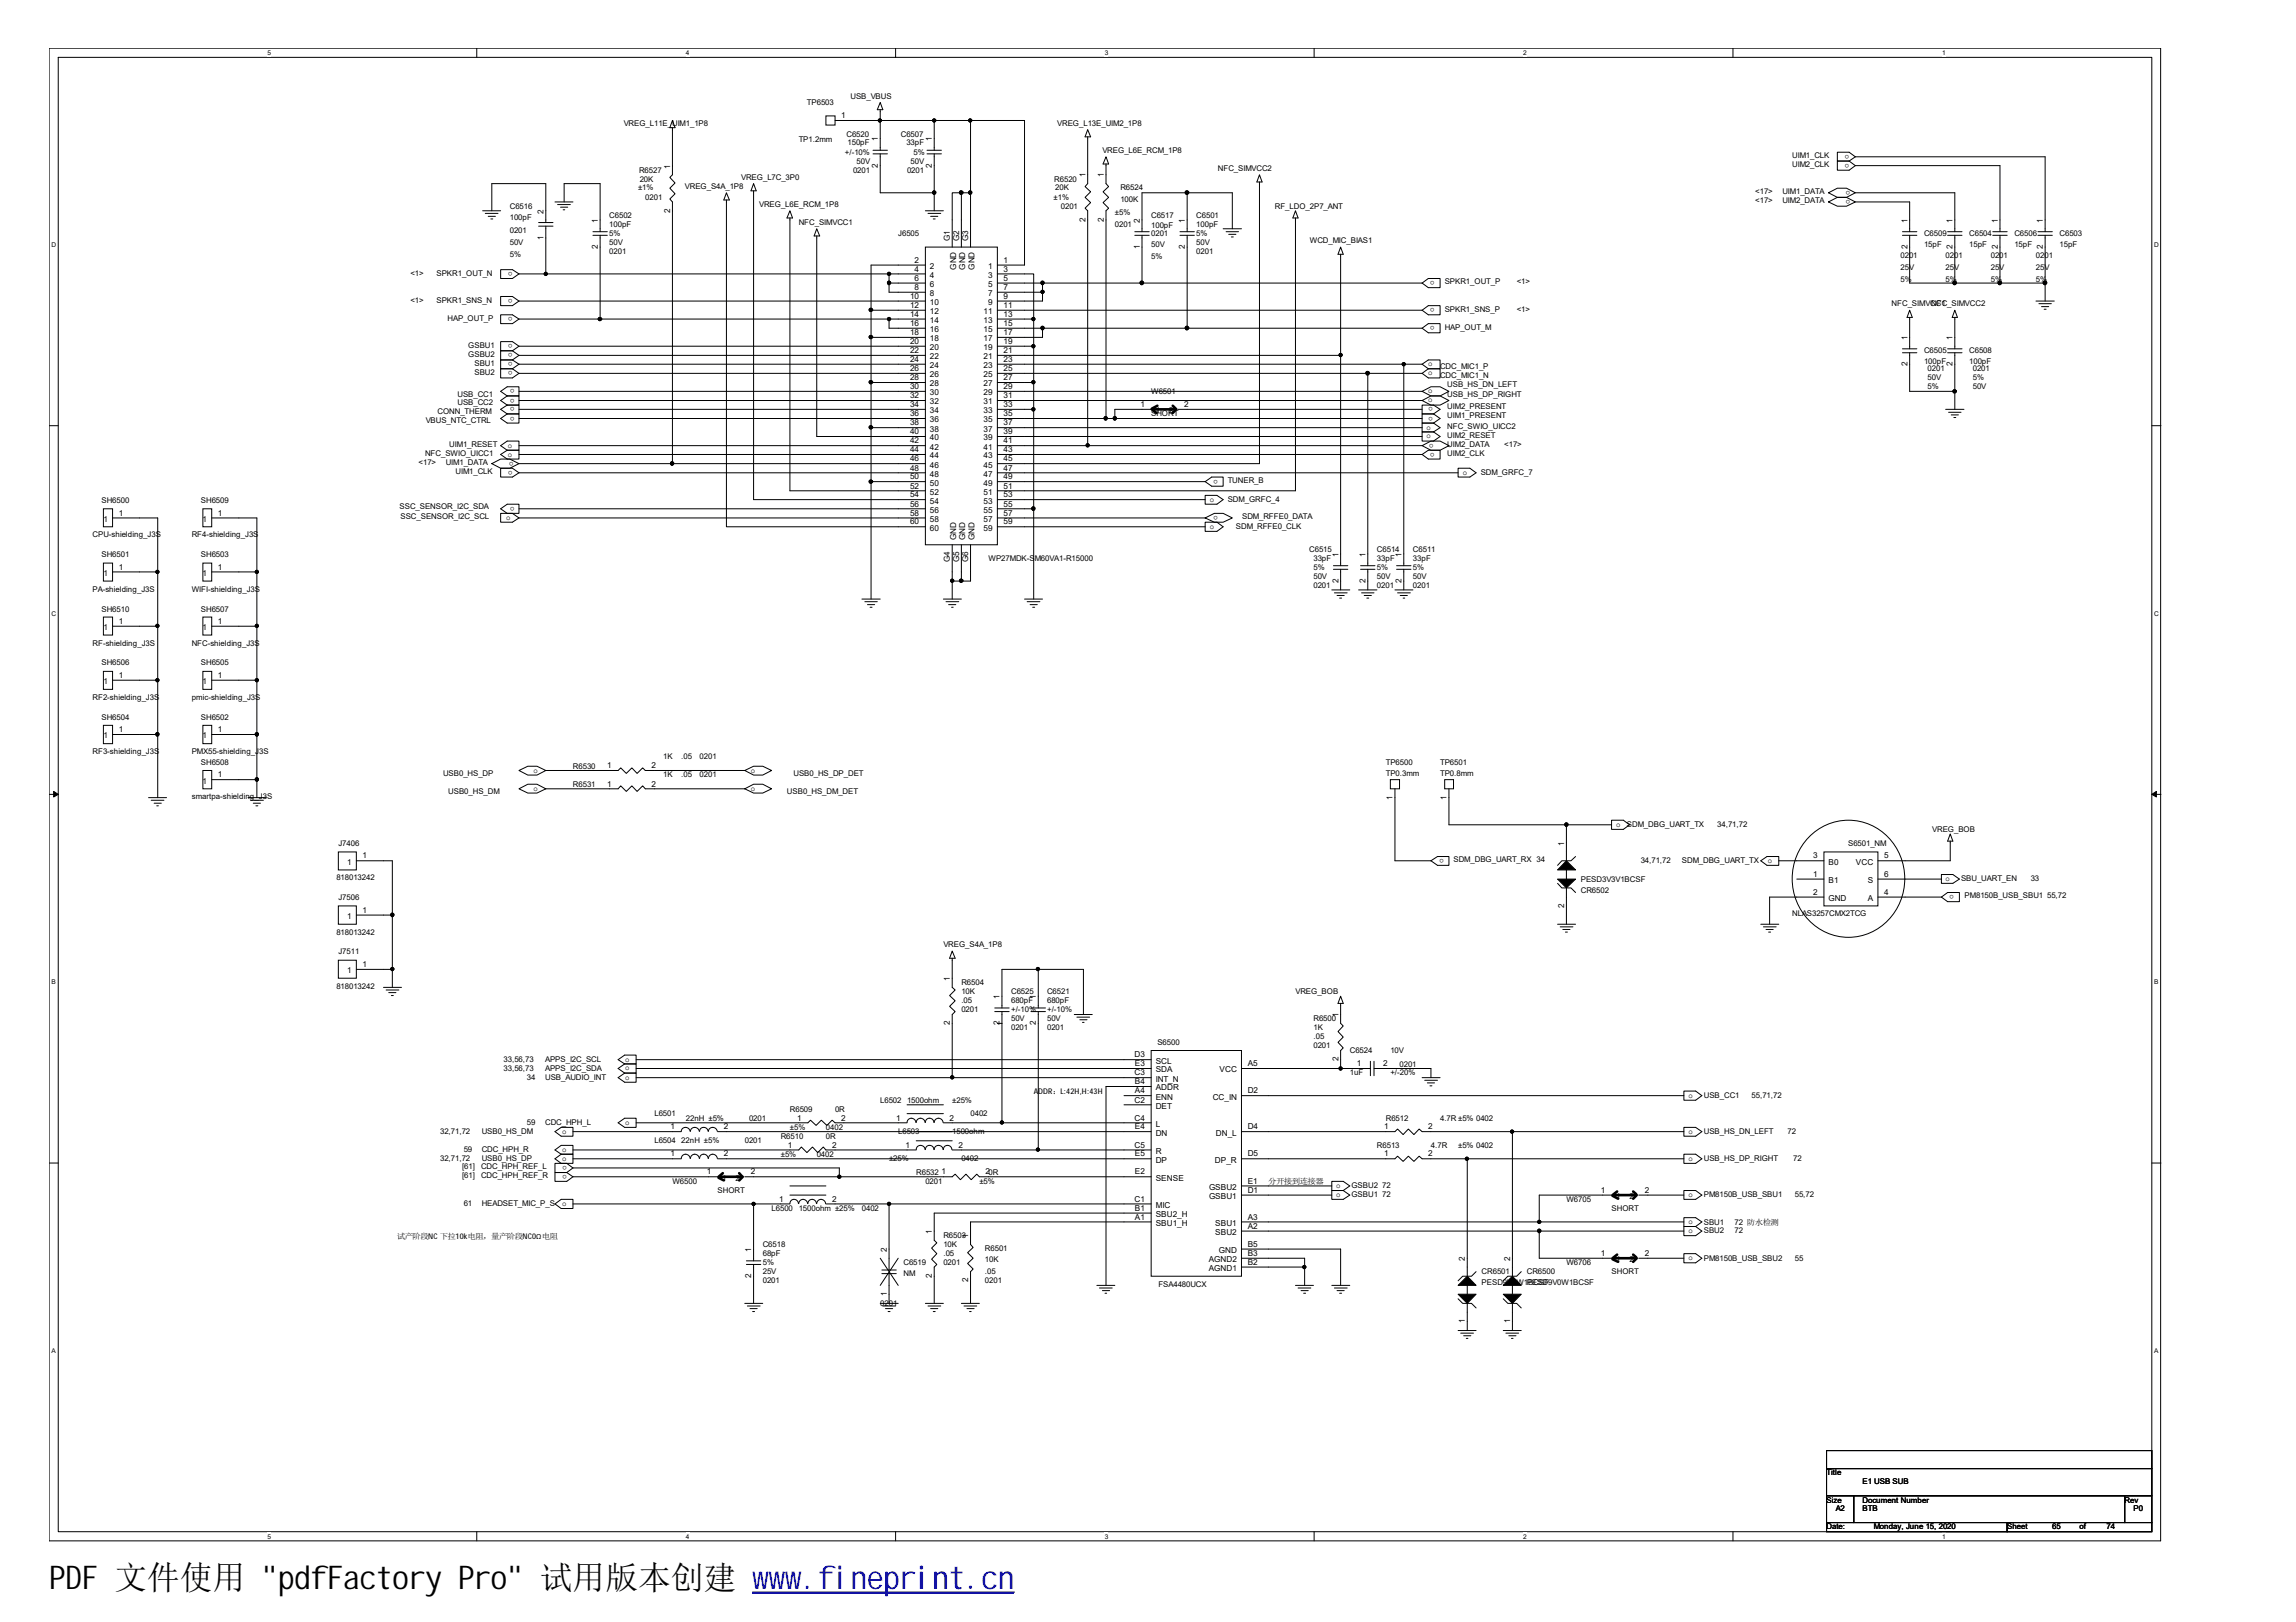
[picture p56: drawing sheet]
<svg xmlns="http://www.w3.org/2000/svg" width="297mm" height="210mm" viewBox="0 0 297 210" stroke-linecap="round" stroke-linejoin="round" font-family="sans-serif">
<defs><g id="words">
<text font-size="4.2" x="6.3" y="205.7">PDF 文件使用 &quot;pdfFactory Pro&quot; 试用版本创建 ww</text>
<text font-size="4.2" fill="#00f" x="99.5" y="205.7">w.fineprint.cn</text>
<g font-size="1.1">
<text x="108.8" y="15.3">1</text>
<text x="86.7" y="21.8" transform="rotate(-90 86.7 21.8)">1</text>
<text x="113.6" y="21.7" transform="rotate(-90 113.6 21.7)">2</text>
<text x="113.6" y="18.3" transform="rotate(-90 113.6 18.3)">1</text>
<text x="120.6" y="21.7" transform="rotate(-90 120.6 21.7)">2</text>
<text x="120.6" y="18.3" transform="rotate(-90 120.6 18.3)">1</text>
<text x="140.4" y="23" transform="rotate(-90 140.4 23)">1</text>
<text x="142.8" y="23" transform="rotate(-90 142.8 23)">1</text>
<text x="70.3" y="27.7" transform="rotate(-90 70.3 27.7)">2</text>
<text x="77.3" y="28.8" transform="rotate(-90 77.3 28.8)">1</text>
<text x="86.7" y="27.5" transform="rotate(-90 86.7 27.5)">2</text>
<text x="140.4" y="28.7" transform="rotate(-90 140.4 28.7)">2</text>
<text x="142.8" y="28.7" transform="rotate(-90 142.8 28.7)">2</text>
<text x="147.4" y="28.8" transform="rotate(-90 147.4 28.8)">2</text>
<text x="153.3" y="28.8" transform="rotate(-90 153.3 28.8)">1</text>
<text x="246.8" y="28.8" transform="rotate(-90 246.8 28.8)">1</text>
<text x="252.6" y="28.8" transform="rotate(-90 252.6 28.8)">1</text>
<text x="258.4" y="28.8" transform="rotate(-90 258.4 28.8)">1</text>
<text x="264.3" y="28.8" transform="rotate(-90 264.3 28.8)">1</text>
<text x="70.3" y="31" transform="rotate(-90 70.3 31)">1</text>
<text x="77.3" y="32.2" transform="rotate(-90 77.3 32.2)">2</text>
<text x="118.3" y="34">2</text>
<text x="118.3" y="35.2">4</text>
<text x="120.3" y="34.8">2</text>
<text x="120.3" y="36">4</text>
<text x="122.9" y="31.2" transform="rotate(-90 122.9 31.2)">G1</text>
<text x="123.7" y="34.9" transform="rotate(-90 123.7 34.9)">GND</text>
<text x="124.1" y="31.2" transform="rotate(-90 124.1 31.2)">G2</text>
<text x="124.9" y="34.9" transform="rotate(-90 124.9 34.9)">GND</text>
<text x="125.3" y="31.2" transform="rotate(-90 125.3 31.2)">G3</text>
<text x="126.1" y="34.9" transform="rotate(-90 126.1 34.9)">GND</text>
<text x="127.8" y="34.8">1</text>
<text x="127.8" y="36">3</text>
<text x="129.8" y="34">1</text>
<text x="129.8" y="35.2">3</text>
<text x="147.4" y="32.2" transform="rotate(-90 147.4 32.2)">1</text>
<text x="153.3" y="32.2" transform="rotate(-90 153.3 32.2)">2</text>
<text x="246.8" y="32.2" transform="rotate(-90 246.8 32.2)">2</text>
<text x="252.6" y="32.2" transform="rotate(-90 252.6 32.2)">2</text>
<text x="258.4" y="32.2" transform="rotate(-90 258.4 32.2)">2</text>
<text x="264.3" y="32.2" transform="rotate(-90 264.3 32.2)">2</text>
<text x="117.7" y="38.7">10</text>
<text x="117.7" y="39.8">12</text>
<text x="117.7" y="41">14</text>
<text x="118.3" y="36.3">6</text>
<text x="118.3" y="37.5">8</text>
<text x="120.3" y="37.1">6</text>
<text x="120.3" y="38.3">8</text>
<text x="120.3" y="39.5">10</text>
<text x="120.3" y="40.7">12</text>
<text x="120.3" y="41.8">14</text>
<text x="127.3" y="40.7">11</text>
<text x="127.3" y="41.8">13</text>
<text x="127.8" y="37.1">5</text>
<text x="127.8" y="38.3">7</text>
<text x="127.8" y="39.5">9</text>
<text x="129.8" y="36.3">5</text>
<text x="129.8" y="37.5">7</text>
<text x="129.8" y="38.7">9</text>
<text x="129.8" y="39.8">11</text>
<text x="129.8" y="41">13</text>
<text x="117.7" y="42.2">16</text>
<text x="117.7" y="43.4">18</text>
<text x="117.7" y="44.5">20</text>
<text x="117.7" y="45.7">22</text>
<text x="117.7" y="46.8">24</text>
<text x="120.3" y="43">16</text>
<text x="120.3" y="44.2">18</text>
<text x="120.3" y="45.3">20</text>
<text x="120.3" y="46.5">22</text>
<text x="120.3" y="47.6">24</text>
<text x="127.3" y="43">15</text>
<text x="127.3" y="44.2">17</text>
<text x="127.3" y="45.3">19</text>
<text x="127.3" y="46.5">21</text>
<text x="127.3" y="47.6">23</text>
<text x="129.8" y="42.2">15</text>
<text x="129.8" y="43.4">17</text>
<text x="129.8" y="44.5">19</text>
<text x="129.8" y="45.7">21</text>
<text x="129.8" y="46.8">23</text>
<text x="246.8" y="47.4" transform="rotate(-90 246.8 47.4)">2</text>
<text x="246.8" y="44" transform="rotate(-90 246.8 44)">1</text>
<text x="252.6" y="47.4" transform="rotate(-90 252.6 47.4)">2</text>
<text x="252.6" y="44" transform="rotate(-90 252.6 44)">1</text>
<text x="117.7" y="48">26</text>
<text x="117.7" y="49.2">28</text>
<text x="117.7" y="50.3">30</text>
<text x="117.7" y="51.5">32</text>
<text x="117.7" y="52.7">34</text>
<text x="117.7" y="53.9">36</text>
<text x="120.3" y="48.8">26</text>
<text x="120.3" y="50">28</text>
<text x="120.3" y="51.2">30</text>
<text x="120.3" y="52.3">32</text>
<text x="120.3" y="53.5">34</text>
<text x="127.3" y="48.8">25</text>
<text x="127.3" y="50">27</text>
<text x="127.3" y="51.2">29</text>
<text x="127.3" y="52.3">31</text>
<text x="127.3" y="53.5">33</text>
<text x="129.8" y="48">25</text>
<text x="129.8" y="49.2">27</text>
<text x="129.8" y="50.3">29</text>
<text x="129.8" y="51.5">31</text>
<text x="129.8" y="52.7">33</text>
<text x="129.8" y="53.9">35</text>
<text x="147.5" y="52.7">1</text>
<text x="149.5" y="53.5">1</text>
<text x="151.2" y="53.5">2</text>
<text x="153.2" y="52.7">2</text>
<text x="117.7" y="55">38</text>
<text x="117.7" y="56.2">40</text>
<text x="117.7" y="57.4">42</text>
<text x="117.7" y="58.5">44</text>
<text x="117.7" y="59.7">46</text>
<text x="120.3" y="54.7">36</text>
<text x="120.3" y="55.9">38</text>
<text x="120.3" y="57">40</text>
<text x="120.3" y="58.2">42</text>
<text x="120.3" y="59.3">44</text>
<text x="127.3" y="54.7">35</text>
<text x="127.3" y="55.9">37</text>
<text x="127.3" y="57">39</text>
<text x="127.3" y="58.2">41</text>
<text x="127.3" y="59.3">43</text>
<text x="129.8" y="55">37</text>
<text x="129.8" y="56.2">39</text>
<text x="129.8" y="57.4">41</text>
<text x="129.8" y="58.5">43</text>
<text x="129.8" y="59.7">45</text>
<text x="117.7" y="60.9">48</text>
<text x="117.7" y="62">50</text>
<text x="117.7" y="63.2">52</text>
<text x="117.7" y="64.4">54</text>
<text x="117.7" y="65.5">56</text>
<text x="120.3" y="60.5">46</text>
<text x="120.3" y="61.7">48</text>
<text x="120.3" y="62.8">50</text>
<text x="120.3" y="64">52</text>
<text x="120.3" y="65.2">54</text>
<text x="127.3" y="60.5">45</text>
<text x="127.3" y="61.7">47</text>
<text x="127.3" y="62.8">49</text>
<text x="127.3" y="64">51</text>
<text x="127.3" y="65.2">53</text>
<text x="129.8" y="60.9">47</text>
<text x="129.8" y="62">49</text>
<text x="129.8" y="63.2">51</text>
<text x="129.8" y="64.4">53</text>
<text x="129.8" y="65.5">55</text>
<text x="13.4" y="67.5">1</text>
<text x="15.4" y="66.7">1</text>
<text x="26.2" y="67.5">1</text>
<text x="28.2" y="66.7">1</text>
<text x="117.7" y="66.7">58</text>
<text x="117.7" y="67.9">60</text>
<text x="120.3" y="66.4">56</text>
<text x="120.3" y="67.5">58</text>
<text x="120.3" y="68.7">60</text>
<text x="123.7" y="69.9" transform="rotate(-90 123.7 69.9)">GND</text>
<text x="124.9" y="69.9" transform="rotate(-90 124.9 69.9)">GND</text>
<text x="126.1" y="69.9" transform="rotate(-90 126.1 69.9)">GND</text>
<text x="127.3" y="66.4">55</text>
<text x="127.3" y="67.5">57</text>
<text x="127.3" y="68.7">59</text>
<text x="129.8" y="66.7">57</text>
<text x="129.8" y="67.9">59</text>
<text x="13.4" y="74.5">1</text>
<text x="15.4" y="73.7">1</text>
<text x="26.2" y="74.5">1</text>
<text x="28.2" y="73.7">1</text>
<text x="122.9" y="72.7" transform="rotate(-90 122.9 72.7)">G4</text>
<text x="124.1" y="72.7" transform="rotate(-90 124.1 72.7)">G5</text>
<text x="125.3" y="72.7" transform="rotate(-90 125.3 72.7)">G6</text>
<text x="173.1" y="75.4" transform="rotate(-90 173.1 75.4)">2</text>
<text x="173.1" y="72.1" transform="rotate(-90 173.1 72.1)">1</text>
<text x="176.7" y="75.4" transform="rotate(-90 176.7 75.4)">2</text>
<text x="176.7" y="72.1" transform="rotate(-90 176.7 72.1)">1</text>
<text x="181.3" y="75.4" transform="rotate(-90 181.3 75.4)">2</text>
<text x="181.3" y="72.1" transform="rotate(-90 181.3 72.1)">1</text>
<text x="13.4" y="81.5">1</text>
<text x="15.4" y="80.7">1</text>
<text x="26.2" y="81.5">1</text>
<text x="28.2" y="80.7">1</text>
<text x="13.4" y="88.5">1</text>
<text x="15.4" y="87.7">1</text>
<text x="26.2" y="88.5">1</text>
<text x="28.2" y="87.7">1</text>
<text x="13.4" y="95.6">1</text>
<text x="15.4" y="94.8">1</text>
<text x="26.2" y="95.6">1</text>
<text x="28.2" y="94.8">1</text>
<text x="26.2" y="101.4">1</text>
<text x="28.2" y="100.6">1</text>
<text x="78.6" y="99.4">1</text>
<text x="78.6" y="101.8">1</text>
<text x="84.3" y="99.4">2</text>
<text x="84.3" y="101.8">2</text>
<text x="180.2" y="103.5" transform="rotate(-90 180.2 103.5)">1</text>
<text x="187.2" y="103.5" transform="rotate(-90 187.2 103.5)">1</text>
<text x="44.9" y="111.9">1</text>
<text x="46.9" y="111.1">1</text>
<text x="202.4" y="109.4" transform="rotate(-90 202.4 109.4)">1</text>
<text x="234.6" y="113.5">1</text>
<text x="234.6" y="111.1">3</text>
<text x="236.6" y="111.9">B0</text>
<text x="240.1" y="111.9">VCC</text>
<text x="243.8" y="111.1">5</text>
<text x="243.8" y="113.5">6</text>
<text x="44.9" y="118.9">1</text>
<text x="46.9" y="118.1">1</text>
<text x="202.4" y="117.5" transform="rotate(-90 202.4 117.5)">2</text>
<text x="234.6" y="115.8">2</text>
<text x="236.6" y="114.3">B1</text>
<text x="236.6" y="116.6">GND</text>
<text x="241.6" y="116.6">A</text>
<text x="241.6" y="114.3">S</text>
<text x="243.8" y="115.8">4</text>
<text x="44.9" y="126">1</text>
<text x="46.9" y="125.2">1</text>
<text x="122.9" y="127" transform="rotate(-90 122.9 127)">1</text>
<text x="129.3" y="129.3" transform="rotate(-90 129.3 129.3)">1</text>
<text x="134" y="129.3" transform="rotate(-90 134 129.3)">1</text>
<text x="173.1" y="131.6" transform="rotate(-90 173.1 131.6)">1</text>
<text x="122.9" y="132.7" transform="rotate(-90 122.9 132.7)">2</text>
<text x="129.3" y="132.7" transform="rotate(-90 129.3 132.7)">2</text>
<text x="134" y="132.7" transform="rotate(-90 134 132.7)">2</text>
<text x="146.8" y="136.8">D3</text>
<text x="146.8" y="138">E3</text>
<text x="149.5" y="137.6">SCL</text>
<text x="161.4" y="138">A5</text>
<text x="173.1" y="137.3" transform="rotate(-90 173.1 137.3)">2</text>
<text x="175.6" y="138">1</text>
<text x="178.9" y="138">2</text>
<text x="146.8" y="142.7">C2</text>
<text x="146.8" y="139.2">C3</text>
<text x="146.8" y="141.5">A4</text>
<text x="146.8" y="140.3">B4</text>
<text x="149.5" y="142.3">ENN</text>
<text x="149.5" y="141.1">ADDR</text>
<text x="149.5" y="143.5">DET</text>
<text x="149.5" y="140">INT_N</text>
<text x="149.5" y="138.8">SDA</text>
<text x="156.9" y="142.3">CC_IN</text>
<text x="157.8" y="138.8">VCC</text>
<text x="161.4" y="141.5">D2</text>
<text x="86.7" y="149.7">1</text>
<text x="86.7" y="146.1">1</text>
<text x="93.6" y="149.7">2</text>
<text x="93.6" y="146.1">2</text>
<text x="101.9" y="148.5">1</text>
<text x="103.1" y="145">1</text>
<text x="107.7" y="148.5">2</text>
<text x="108.8" y="145">2</text>
<text x="116" y="145">1</text>
<text x="117.1" y="148.5">1</text>
<text x="122.9" y="145">2</text>
<text x="124" y="148.5">2</text>
<text x="146.8" y="145">C4</text>
<text x="146.8" y="148.5">C5</text>
<text x="146.8" y="146.1">E4</text>
<text x="146.8" y="149.7">E5</text>
<text x="149.5" y="145.8">L</text>
<text x="149.5" y="149.3">R</text>
<text x="149.5" y="147">DN</text>
<text x="157.3" y="147">DN_L</text>
<text x="161.4" y="149.7">D5</text>
<text x="161.4" y="146.1">D4</text>
<text x="179.1" y="149.7">1</text>
<text x="179.1" y="146.1">1</text>
<text x="184.8" y="149.7">2</text>
<text x="184.8" y="146.1">2</text>
<text x="91.4" y="152">1</text>
<text x="93.4" y="152.8">1</text>
<text x="95.2" y="152.8">2</text>
<text x="97.2" y="152">2</text>
<text x="100.8" y="155.5">1</text>
<text x="107.7" y="155.5">2</text>
<text x="121.8" y="152">1</text>
<text x="127.5" y="152">20R</text>
<text x="146.8" y="155.5">C1</text>
<text x="146.8" y="152">E2</text>
<text x="149.5" y="152.8">SENSE</text>
<text x="149.5" y="150.5">DP</text>
<text x="156.4" y="155.2">GSBU1</text>
<text x="156.4" y="154">GSBU2</text>
<text x="157.2" y="150.5">DP_R</text>
<text x="161.4" y="154.4">D1</text>
<text x="161.4" y="153.2">E1</text>
<text x="207.1" y="154.4">1</text>
<text x="209.1" y="155.2">1</text>
<text x="210.8" y="155.2">2</text>
<text x="212.8" y="154.4">2</text>
<text x="120.6" y="159.7" transform="rotate(-90 120.6 159.7)">1</text>
<text x="125.3" y="160.2" transform="rotate(-90 125.3 160.2)">1</text>
<text x="146.8" y="157.8">A1</text>
<text x="146.8" y="156.7">B1</text>
<text x="149.5" y="158.6">SBU1_H</text>
<text x="149.5" y="157.5">SBU2_H</text>
<text x="149.5" y="156.3">MIC</text>
<text x="157.2" y="159.8">SBU2</text>
<text x="157.2" y="158.6">SBU1</text>
<text x="161.4" y="159">A2</text>
<text x="161.4" y="157.8">A3</text>
<text x="161.4" y="161.3">B5</text>
<text x="97.2" y="165.4" transform="rotate(-90 97.2 165.4)">2</text>
<text x="97.2" y="162" transform="rotate(-90 97.2 162)">1</text>
<text x="114.7" y="167.7" transform="rotate(-90 114.7 167.7)">1</text>
<text x="114.7" y="162" transform="rotate(-90 114.7 162)">2</text>
<text x="120.6" y="165.4" transform="rotate(-90 120.6 165.4)">2</text>
<text x="125.3" y="166" transform="rotate(-90 125.3 166)">2</text>
<text x="156.4" y="164.5">AGND1</text>
<text x="156.4" y="163.3">AGND2</text>
<text x="157.7" y="162.2">GND</text>
<text x="161.4" y="163.7">B2</text>
<text x="161.4" y="162.5">B3</text>
<text x="189.5" y="163.2" transform="rotate(-90 189.5 163.2)">2</text>
<text x="195.4" y="163.2" transform="rotate(-90 195.4 163.2)">2</text>
<text x="207.1" y="162.5">1</text>
<text x="209.1" y="163.3">1</text>
<text x="210.8" y="163.3">2</text>
<text x="212.8" y="162.5">2</text>
<text x="189.5" y="171.2" transform="rotate(-90 189.5 171.2)">1</text>
<text x="195.4" y="171.2" transform="rotate(-90 195.4 171.2)">1</text>
</g>
<g font-size="1">
<text x="80.7" y="16.3">VREG_L11E_UIM1_1P8</text>
<text x="104.4" y="13.6">TP6503</text>
<text x="109.5" y="17.7">C6520</text>
<text x="110" y="12.8">USB_VBUS</text>
<text x="116.5" y="17.7">C6507</text>
<text x="136.8" y="16.3">VREG_L13E_UIM2_1P8</text>
<text x="82.7" y="22.3">R6527</text>
<text x="82.8" y="23.5">20K</text>
<text x="95.9" y="23.3">VREG_L7C_3P0</text>
<text x="103.3" y="18.3">TP1.2mm</text>
<text x="109.3" y="20">+/-10%</text>
<text x="109.6" y="18.8">150pF</text>
<text x="110.4" y="22.3">0201</text>
<text x="110.8" y="21.2">50V</text>
<text x="117.3" y="18.8">33pF</text>
<text x="117.3" y="22.3">0201</text>
<text x="117.8" y="21.2">50V</text>
<text x="118.2" y="20">5%</text>
<text x="136.4" y="23.5">R6520</text>
<text x="142.6" y="19.7">VREG_L6E_RCM_1P8</text>
<text x="157.6" y="22.1">NFC_SIMVCC2</text>
<text x="231.9" y="20.5">UIM1_CLK</text>
<text x="231.9" y="21.6">UIM2_CLK</text>
<text x="239.2" y="20" transform="rotate(-180 239.2 20)">o</text>
<text x="239.2" y="21.2" transform="rotate(-180 239.2 21.2)">o</text>
<text x="66" y="27">C6516</text>
<text x="66" y="28.4">100pF</text>
<text x="78.8" y="28.2">C6502</text>
<text x="78.8" y="29.4">100pF</text>
<text x="82.5" y="24.7">±1%</text>
<text x="83.5" y="25.8">0201</text>
<text x="88.6" y="24.4">VREG_S4A_1P8</text>
<text x="98.2" y="26.8">VREG_L6E_RCM_1P8</text>
<text x="103.3" y="29.1">NFC_SIMVCC1</text>
<text x="136.3" y="25.8">±1%</text>
<text x="136.5" y="24.7">20K</text>
<text x="137.2" y="27">0201</text>
<text x="144.2" y="27.8">±5%</text>
<text x="144.2" y="29.4">0201</text>
<text x="144.9" y="24.7">R6524</text>
<text x="144.9" y="26.1">100K</text>
<text x="148.9" y="28.2">C6517</text>
<text x="148.9" y="29.6">100pF</text>
<text x="154.8" y="28.2">C6501</text>
<text x="154.8" y="29.4">100pF</text>
<text x="164.9" y="27">RF_LDO_2P7_ANT</text>
<text x="227.1" y="25.1">&lt;17&gt;</text>
<text x="227.1" y="26.3">&lt;17&gt;</text>
<text x="230.6" y="25.1">UIM1_DATA</text>
<text x="230.6" y="26.3">UIM2_DATA</text>
<text x="239.4" y="24.7" transform="rotate(-180 239.4 24.7)">o</text>
<text x="239.4" y="25.8" transform="rotate(-180 239.4 25.8)">o</text>
<text x="53.1" y="35.7">&lt;1&gt;</text>
<text x="56.5" y="35.7">SPKR1_OUT_N</text>
<text x="66" y="30.2">0201</text>
<text x="66" y="31.7">50V</text>
<text x="66" y="33.2">5%</text>
<text x="66.3" y="35.2" transform="rotate(-180 66.3 35.2)">o</text>
<text x="78.8" y="32.9">0201</text>
<text x="78.8" y="31.7">50V</text>
<text x="78.8" y="30.5">5%</text>
<text x="116.2" y="30.5">J6505</text>
<text x="148.9" y="30.5">0201</text>
<text x="148.9" y="32">50V</text>
<text x="148.9" y="33.5">5%</text>
<text x="154.8" y="32.9">0201</text>
<text x="154.8" y="31.7">50V</text>
<text x="154.8" y="30.5">5%</text>
<text x="169.5" y="31.4">WCD_MIC_BIAS1</text>
<text x="245.9" y="33.4">0201</text>
<text x="245.9" y="34.9">25V</text>
<text x="248.9" y="30.5">C6509</text>
<text x="248.9" y="31.9">15pF</text>
<text x="251.7" y="33.4">0201</text>
<text x="251.7" y="34.9">25V</text>
<text x="254.8" y="30.5">C6504</text>
<text x="254.8" y="31.9">15pF</text>
<text x="257.6" y="33.4">0201</text>
<text x="257.6" y="34.9">25V</text>
<text x="260.6" y="30.5">C6506</text>
<text x="260.6" y="31.9">15pF</text>
<text x="263.4" y="33.4">0201</text>
<text x="263.4" y="34.9">25V</text>
<text x="266.4" y="30.5">C6503</text>
<text x="266.4" y="31.9">15pF</text>
<text x="53.1" y="39.2">&lt;1&gt;</text>
<text x="56.5" y="39.2">SPKR1_SNS_N</text>
<text x="57.9" y="41.5">HAP_OUT_P</text>
<text x="66.3" y="38.7" transform="rotate(-180 66.3 38.7)">o</text>
<text x="66.3" y="41" transform="rotate(-180 66.3 41)">o</text>
<text x="185.6" y="36.4" transform="rotate(-180 185.6 36.4)">o</text>
<text x="185.6" y="39.9" transform="rotate(-180 185.6 39.9)">o</text>
<text x="186.9" y="36.8">SPKR1_OUT_P</text>
<text x="186.9" y="40.3">SPKR1_SNS_P</text>
<text x="196.2" y="36.8">&lt;1&gt;</text>
<text x="196.2" y="40.3">&lt;1&gt;</text>
<text x="244.7" y="39.6">NFC_SIMVCC1</text>
<text x="245.9" y="36.5">5%</text>
<text x="249.9" y="39.6">NFC_SIMVCC2</text>
<text x="251.7" y="36.5">5%</text>
<text x="257.6" y="36.5">5%</text>
<text x="263.4" y="36.5">5%</text>
<text x="60.6" y="45">GSBU1</text>
<text x="60.6" y="46.2">GSBU2</text>
<text x="61.4" y="47.3">SBU1</text>
<text x="66.3" y="44.5" transform="rotate(-180 66.3 44.5)">o</text>
<text x="66.3" y="45.7" transform="rotate(-180 66.3 45.7)">o</text>
<text x="66.3" y="46.9" transform="rotate(-180 66.3 46.9)">o</text>
<text x="184.8" y="47.4">o</text>
<text x="185.6" y="42.2" transform="rotate(-180 185.6 42.2)">o</text>
<text x="186.3" y="47.8">CDC_MIC1_P</text>
<text x="186.9" y="42.6">HAP_OUT_M</text>
<text x="248.9" y="45.7">C6505</text>
<text x="248.9" y="47.1">100pF</text>
<text x="254.8" y="45.7">C6508</text>
<text x="254.8" y="47.1">100pF</text>
<text x="56.6" y="53.5">CONN_THERM</text>
<text x="59.2" y="51.3">USB_CC1</text>
<text x="59.2" y="52.5">USB_CC2</text>
<text x="61.4" y="48.5">SBU2</text>
<text x="66.3" y="48.1" transform="rotate(-180 66.3 48.1)">o</text>
<text x="66.5" y="50.4" transform="rotate(-180 66.5 50.4)">o</text>
<text x="66.5" y="51.6" transform="rotate(-180 66.5 51.6)">o</text>
<text x="66.5" y="52.7" transform="rotate(-180 66.5 52.7)">o</text>
<text x="66.5" y="53.9" transform="rotate(-180 66.5 53.9)">o</text>
<text x="148.9" y="50.9">W6501</text>
<text x="148.9" y="53.9">SHORT</text>
<text x="184.8" y="48.6">o</text>
<text x="184.8" y="50.9">o</text>
<text x="184.8" y="52.1">o</text>
<text x="185.4" y="53.9" transform="rotate(-180 185.4 53.9)">o</text>
<text x="185.4" y="52.7" transform="rotate(-180 185.4 52.7)">o</text>
<text x="186.3" y="49">CDC_MIC1_N</text>
<text x="187.2" y="50.1">USB_HS_DN_LEFT</text>
<text x="187.2" y="51.3">USB_HS_DP_RIGHT</text>
<text x="187.2" y="52.9">UIM2_PRESENT</text>
<text x="249.4" y="48">0201</text>
<text x="249.4" y="49.2">50V</text>
<text x="249.4" y="50.4">5%</text>
<text x="255.2" y="48">0201</text>
<text x="255.2" y="50.4">50V</text>
<text x="255.2" y="49.2">5%</text>
<text x="55" y="59">NFC_SWIO_UICC1</text>
<text x="55.1" y="54.7">VBUS_NTC_CTRL</text>
<text x="58.1" y="57.8">UIM1_RESET</text>
<text x="65.7" y="57.9">o</text>
<text x="65.7" y="59.1">o</text>
<text x="66.4" y="59.7" transform="rotate(-180 66.4 59.7)">o</text>
<text x="184.5" y="55.6">o</text>
<text x="184.5" y="56.7">o</text>
<text x="185.5" y="57.4" transform="rotate(-180 185.5 57.4)">o</text>
<text x="185.6" y="58.6" transform="rotate(-180 185.6 58.6)">o</text>
<text x="187.2" y="54.1">UIM1_PRESENT</text>
<text x="187.2" y="55.5">NFC_SWIO_UICC2</text>
<text x="187.2" y="56.7">UIM2_RESET</text>
<text x="187.2" y="57.8">UIM2_DATA</text>
<text x="187.2" y="59">UIM2_CLK</text>
<text x="194.6" y="57.8">&lt;17&gt;</text>
<text x="13.1" y="65.1">SH6500</text>
<text x="26" y="65.1">SH6509</text>
<text x="51.7" y="65.9">SSC_SENSOR_I2C_SDA</text>
<text x="54.1" y="60.2">&lt;17&gt;</text>
<text x="57.7" y="60.2">UIM1_DATA</text>
<text x="58.9" y="61.4">UIM1_CLK</text>
<text x="66.3" y="60.9" transform="rotate(-180 66.3 60.9)">o</text>
<text x="66.5" y="65.6" transform="rotate(-180 66.5 65.6)">o</text>
<text x="156.5" y="65">o</text>
<text x="157.6" y="62.1" transform="rotate(-180 157.6 62.1)">o</text>
<text x="158.8" y="62.5">TUNER_B</text>
<text x="158.8" y="65">SDM_GRFC_4</text>
<text x="189.2" y="61.4">o</text>
<text x="191.6" y="61.5">SDM_GRFC_7</text>
<text x="12" y="69.5">CPU-shielding_J3S</text>
<text x="24.8" y="69.5">RF4-shielding_J3S</text>
<text x="51.8" y="67.2">SSC_SENSOR_I2C_SCL</text>
<text x="65.5" y="67.3">o</text>
<text x="156.5" y="68.4">o</text>
<text x="157.6" y="66.7" transform="rotate(-180 157.6 66.7)">o</text>
<text x="159.9" y="68.5">SDM_RFFE0_CLK</text>
<text x="160.7" y="67.2">SDM_RFFE0_DATA</text>
<text x="169.4" y="71.4">C6515</text>
<text x="178.1" y="71.4">C6514</text>
<text x="182.8" y="71.4">C6511</text>
<text x="12" y="76.6">PA-shielding_J3S</text>
<text x="13.1" y="72.1">SH6501</text>
<text x="24.8" y="76.6">WIFI-shielding_J3S</text>
<text x="26" y="72.1">SH6503</text>
<text x="127.9" y="72.6">WP27MDK-S</text>
<text x="133.9" y="72.6">M60VA1-R15000</text>
<text x="169.9" y="72.6">33pF</text>
<text x="169.9" y="76.1">0201</text>
<text x="169.9" y="74.9">50V</text>
<text x="169.9" y="73.8">5%</text>
<text x="178.1" y="72.6">33pF</text>
<text x="178.1" y="76.1">0201</text>
<text x="178.1" y="74.9">50V</text>
<text x="178.1" y="73.8">5%</text>
<text x="182.8" y="72.6">33pF</text>
<text x="182.8" y="76.1">0201</text>
<text x="182.8" y="74.9">50V</text>
<text x="182.8" y="73.8">5%</text>
<text x="12" y="83.5">RF-shielding_J3S</text>
<text x="13.1" y="79.1">SH6510</text>
<text x="24.8" y="83.5">NFC-shielding_J3S</text>
<text x="26" y="79.1">SH6507</text>
<text x="13.1" y="86.1">SH6506</text>
<text x="26" y="86.1">SH6505</text>
<text x="12" y="90.6">RF2-shielding_J3S</text>
<text x="13.1" y="93.1">SH6504</text>
<text x="24.8" y="90.6">pmic-shielding_J3S</text>
<text x="26" y="93.1">SH6502</text>
<text x="12" y="97.6">RF3-shielding_J3S</text>
<text x="24.8" y="97.6">PMX55-shielding_J</text>
<text x="26" y="99">SH6508</text>
<text x="33.5" y="97.6">3S</text>
<text x="57.3" y="100.4">USB0_HS_DP</text>
<text x="69" y="100">o</text>
<text x="74.1" y="99.5">R6530</text>
<text x="74.1" y="101.8">R6531</text>
<text x="85.8" y="98.3">1K</text>
<text x="85.8" y="100.6">1K</text>
<text x="88.1" y="98.3">.05</text>
<text x="88.1" y="100.6">.05</text>
<text x="90.5" y="98.3">0201</text>
<text x="90.5" y="100.6">0201</text>
<text x="97.2" y="100">o</text>
<text x="102.7" y="100.4">USB0_HS_DP_DET</text>
<text x="179.3" y="99">TP6500</text>
<text x="179.3" y="100.4">TP0.3mm</text>
<text x="186.3" y="99">TP6501</text>
<text x="186.3" y="100.4">TP0.8mm</text>
<text x="24.8" y="103.4">smartpa-shielding_J3S</text>
<text x="58" y="102.7">USB0_HS_DM</text>
<text x="69" y="102.3">o</text>
<text x="97.2" y="102.3">o</text>
<text x="101.8" y="102.7">USB0_HS_DM_DET</text>
<text x="209.1" y="107">o</text>
<text x="210.5" y="107">SDM_DBG_UART_TX</text>
<text x="222.2" y="107">34,71,72</text>
<text x="250" y="107.6">VREG_BOB</text>
<text x="43.5" y="113.9">818013242</text>
<text x="43.8" y="109.5">J7406</text>
<text x="186.8" y="111.1" transform="rotate(-180 186.8 111.1)">o</text>
<text x="188" y="111.6">SDM_DBG_UART_RX 34</text>
<text x="212.3" y="111.7">34,71,72</text>
<text x="217.6" y="111.7">SDM_DBG_UART_TX</text>
<text x="228.7" y="111.7">o</text>
<text x="239.1" y="109.5">S6501_NM</text>
<text x="43.8" y="116.5">J7506</text>
<text x="204.5" y="115.6">CR6502</text>
<text x="204.5" y="114.2">PESD3V3V1BCSF</text>
<text x="231.9" y="118.6">NLAS3257CMX2TCG</text>
<text x="251.7" y="114">o</text>
<text x="252.8" y="115.8" transform="rotate(-180 252.8 115.8)">o</text>
<text x="253.7" y="114.1">SBU_UART_EN</text>
<text x="254.2" y="116.3">PM8150B_USB_SBU1</text>
<text x="262.7" y="114.1">33</text>
<text x="264.8" y="116.3">55,72</text>
<text x="43.5" y="121">818013242</text>
<text x="43.8" y="123.5">J7511</text>
<text x="122" y="122.6">VREG_S4A_1P8</text>
<text x="43.5" y="127.9">818013242</text>
<text x="124.4" y="127.5">R6504</text>
<text x="124.4" y="128.7">10K</text>
<text x="124.4" y="129.8">.05</text>
<text x="124.4" y="131">0201</text>
<text x="130.8" y="128.7">C6525</text>
<text x="130.8" y="129.8">680pF</text>
<text x="130.8" y="131">+/-10%</text>
<text x="135.5" y="128.7">C6521</text>
<text x="135.5" y="129.8">680pF</text>
<text x="135.5" y="131">+/-10%</text>
<text x="167.6" y="128.7">VREG_BOB</text>
<text x="65.2" y="137.4">33,56,73</text>
<text x="70.5" y="137.4">APPS_I2C_SCL</text>
<text x="80.9" y="137.4">o</text>
<text x="130.8" y="133.3">0201</text>
<text x="130.8" y="132.2">50V</text>
<text x="135.5" y="133.3">0201</text>
<text x="135.5" y="132.2">50V</text>
<text x="149.7" y="135.2">S6500</text>
<text x="169.9" y="132.2">R6500</text>
<text x="169.9" y="133.3">1K</text>
<text x="169.9" y="134.5">.05</text>
<text x="169.9" y="135.7">0201</text>
<text x="174.6" y="136.2">C6524</text>
<text x="179.9" y="136.2">10V</text>
<text x="65.2" y="138.6">33,56,73</text>
<text x="68.2" y="139.8">34</text>
<text x="70.5" y="138.6">APPS_I2C_SDA</text>
<text x="70.5" y="139.8">USB_AUDIO_INT</text>
<text x="80.9" y="138.5">o</text>
<text x="80.9" y="139.7">o</text>
<text x="102.2" y="143.9">R6509</text>
<text x="108" y="143.9">0R</text>
<text x="113.9" y="142.7">L6502</text>
<text x="117.3" y="142.7">1500ohm</text>
<text x="123.2" y="142.7">±25%</text>
<text x="133.7" y="141.6">ADDR：L:42H,H:43H</text>
<text x="174.6" y="139.2">1uF</text>
<text x="179.9" y="139.2">+/-20%</text>
<text x="181.1" y="138">0201</text>
<text x="218.4" y="142">o</text>
<text x="220.4" y="142.1">USB_CC1</text>
<text x="226.6" y="142.1">55,71,72</text>
<text x="56.9" y="146.8">32,71,72</text>
<text x="60" y="149.1">59</text>
<text x="62.3" y="146.8">USB0_HS_DM</text>
<text x="62.3" y="149.1">CDC_HPH_R</text>
<text x="68.2" y="145.6">59</text>
<text x="70.5" y="145.6">CDC_HPH_L</text>
<text x="72.7" y="146.7">o</text>
<text x="72.7" y="149.1">o</text>
<text x="80.9" y="145.6">o</text>
<text x="84.7" y="147.9">L6504</text>
<text x="84.7" y="144.4">L6501</text>
<text x="88.1" y="147.9">22nH ±5%</text>
<text x="88.7" y="145">22nH ±5%</text>
<text x="96.4" y="147.9">0201</text>
<text x="96.9" y="145">0201</text>
<text x="101" y="147.3">R6510</text>
<text x="101" y="149.7">±5%</text>
<text x="102.2" y="146.2">±5%</text>
<text x="105.7" y="149.7">0402</text>
<text x="106.8" y="146.2">0402</text>
<text x="106.8" y="147.3">0R</text>
<text x="116.2" y="146.8">L6503</text>
<text x="123.2" y="146.8">1500ohm</text>
<text x="125.6" y="144.4">0402</text>
<text x="178.1" y="148.5">R6513</text>
<text x="179.3" y="145">R6512</text>
<text x="185.1" y="148.5">4.7R</text>
<text x="186.3" y="145">4.7R ±5% 0402</text>
<text x="188.6" y="148.5">±5% 0402</text>
<text x="218.4" y="146.7">o</text>
<text x="220.4" y="146.8">USB_HS_DN_LEFT</text>
<text x="231.3" y="146.8">72</text>
<text x="56.9" y="150.3">32,71,72</text>
<text x="59.8" y="151.3">[61]</text>
<text x="59.8" y="152.5">[61]</text>
<text x="62.2" y="151.3">CDC_HPH_REF_L</text>
<text x="62.2" y="152.5">CDC_HPH_REF_R</text>
<text x="62.3" y="150.3">USB0_HS_DP</text>
<text x="72.7" y="150.2">o</text>
<text x="73.3" y="150.9" transform="rotate(-180 73.3 150.9)">o</text>
<text x="73.3" y="152" transform="rotate(-180 73.3 152)">o</text>
<text x="87" y="153.2">W6500</text>
<text x="92.8" y="154.4">SHORT</text>
<text x="115" y="150.3">±25%</text>
<text x="118.5" y="152">R6532</text>
<text x="119.7" y="153.2">0201</text>
<text x="124.4" y="150.3">0402</text>
<text x="126.7" y="153.2">±5%</text>
<text x="164.1" y="153.3">分开接到连接器</text>
<text x="172.8" y="153.7">o</text>
<text x="172.8" y="154.9">o</text>
<text x="174.8" y="153.8">GSBU2</text>
<text x="174.8" y="155">GSBU1</text>
<text x="178.8" y="153.8">72</text>
<text x="178.8" y="155">72</text>
<text x="202.6" y="155.5">W6705</text>
<text x="218.4" y="150.2">o</text>
<text x="218.4" y="154.9">o</text>
<text x="220.4" y="150.3">USB_HS_DP_RIGHT</text>
<text x="220.4" y="155">PM8150B_USB_SBU1</text>
<text x="232" y="150.3">72</text>
<text x="232.2" y="155">55,72</text>
<text x="51.4" y="160.3">试产阶段NC 下拉10k电阻，量产阶段NC0Ω电阻</text>
<text x="60" y="156.1">61</text>
<text x="62.3" y="156.1">HEADSET_MIC_P_S</text>
<text x="72.7" y="156.1">o</text>
<text x="98.7" y="161.4">C6518</text>
<text x="99.8" y="156.7">L6500</text>
<text x="103.3" y="156.7">1500ohm ±25%</text>
<text x="111.5" y="156.7">0402</text>
<text x="122" y="160.2">R6503</text>
<text x="122" y="161.4">10K</text>
<text x="127.4" y="161.9">R6501</text>
<text x="208.5" y="156.7">SHORT</text>
<text x="218.4" y="158.4">o</text>
<text x="218.4" y="159.6">o</text>
<text x="220.4" y="158.5">SBU1</text>
<text x="220.4" y="159.6">SBU2</text>
<text x="224.4" y="158.5">72 防水检测</text>
<text x="224.4" y="159.6">72</text>
<text x="98.7" y="162.5">68pF</text>
<text x="98.7" y="166">0201</text>
<text x="98.7" y="164.9">25V</text>
<text x="98.7" y="163.7">5%</text>
<text x="116.9" y="163.7">C6519</text>
<text x="116.9" y="165.1">NM</text>
<text x="122" y="162.5">.05</text>
<text x="122" y="163.7">0201</text>
<text x="127.4" y="163.4">10K</text>
<text x="127.4" y="164.9">.05</text>
<text x="127.4" y="166">0201</text>
<text x="149.9" y="166.5">FSA4480UCX</text>
<text x="191.7" y="164.9">CR6501</text>
<text x="191.7" y="166.3">PESD9V0W1PESD9V0W1BCSF</text>
<text x="197.5" y="164.9">CR6500</text>
<text x="197.7" y="166.3">BCSF</text>
<text x="202.6" y="163.7">W6706</text>
<text x="208.5" y="164.9">SHORT</text>
<text x="218.4" y="163.1">o</text>
<text x="220.4" y="163.1">PM8150B_USB_SBU2</text>
<text x="232.2" y="163.1">55</text>
<text x="113.9" y="169">0201</text>
<text x="236.3" y="190.9">Title</text>
<text x="236.3" y="194.5">Size</text>
<text x="236.3" y="197.9">Date:</text>
<text x="237.5" y="195.6">A2</text>
<text x="241" y="194.5">Document Number</text>
<text x="241" y="195.6">BTB</text>
<text x="241" y="192.1">E1 USB SUB</text>
<text x="242.4" y="197.9">Monday, June 15, 2020</text>
<text x="259.7" y="197.9">Sheet</text>
<text x="265.5" y="197.9">65</text>
<text x="269" y="197.9">of</text>
<text x="272.5" y="197.9">74</text>
<text x="274.9" y="194.5">Rev</text>
<text x="276" y="195.6">P0</text>
</g>
<g font-size=".8">
<text x="34.6" y="7.1">5</text>
<text x="88.7" y="7.1">4</text>
<text x="142.9" y="7.1">3</text>
<text x="197.1" y="7.1">2</text>
<text x="251.2" y="7.1">1</text>
<text x="6.6" y="32">D</text>
<text x="278.7" y="32">D</text>
<text x="6.6" y="79.7">C</text>
<text x="278.7" y="79.7">C</text>
<text x="6.6" y="127.4">B</text>
<text x="278.7" y="127.4">B</text>
<text x="6.6" y="175.1">A</text>
<text x="278.7" y="175.1">A</text>
<text x="34.6" y="199.1">5</text>
<text x="88.7" y="199.1">4</text>
<text x="142.9" y="199.1">3</text>
<text x="197.1" y="199.1">2</text>
<text x="251.2" y="199.1">1</text>
</g>
</g></defs>
<path d="M6.3 6.2h273.2v193.2h-273.1zM7.5 7.4h270.9v190.8h-270.9z" fill="none" stroke="#000" stroke-width=".13"/>
<g fill="#fff">
<path d="M34.6 6.3h.5v1h-.5z"/>
<path d="M34.6 198.3h.5v1h-.5z"/>
</g>
<path d="M61.7 6.2v1.2M61.7 198.2v1.2" fill="none" stroke="#000" stroke-width=".13"/>
<g fill="#fff">
<path d="M88.7 6.3h.5v1h-.5z"/>
<path d="M88.7 198.3h.5v1h-.5z"/>
</g>
<path d="M115.9 6.2v1.2M115.9 198.2v1.2" fill="none" stroke="#000" stroke-width=".13"/>
<g fill="#fff">
<path d="M142.9 6.3h.5v1h-.5z"/>
<path d="M142.9 198.3h.5v1h-.5z"/>
</g>
<path d="M170 6.2v1.2M170 198.2v1.2" fill="none" stroke="#000" stroke-width=".13"/>
<g fill="#fff">
<path d="M197.1 6.3h.4v1h-.4z"/>
<path d="M197.1 198.3h.4v1h-.4z"/>
</g>
<path d="M224.2 6.2v1.2M224.2 198.2v1.2" fill="none" stroke="#000" stroke-width=".13"/>
<g fill="#fff">
<path d="M251.2 6.3h.5v1h-.5z"/>
<path d="M251.2 198.3h.5v1h-.5z"/>
<path d="M6.6 31.2h.6v1h-.6z"/>
<path d="M278.7 31.2h.6v1h-.6z"/>
<path d="M6.6 78.9h.6v1h-.6z"/>
<path d="M278.7 78.9h.6v1h-.6z"/>
</g>
<path d="M6.4 55.1h1.1M278.4 55.1h1.2" fill="none" stroke="#000" stroke-width=".13"/>
<g fill="#fff">
<path d="M6.6 126.6h.6v1h-.6z"/>
<path d="M278.7 126.6h.5v1h-.5z"/>
</g>
<path d="M6.4 102.8h1.1M278.4 102.8h1.2" fill="none" stroke="#000" stroke-width=".13"/>
<path d="M6.9 102.4l.6 .4-.6 .3zM278.4 102.8l.6-.4v.7z" fill="#000" stroke="#000" stroke-width=".13"/>
<g fill="#fff">
<path d="M6.6 174.3h.6v1h-.6z"/>
<path d="M278.7 174.3h.5v1h-.5z"/>
</g>
<g fill="none" stroke="#000" stroke-width=".13">
<path d="M87 15.6l.3 .9h-.6zM87 16.5v6.1l-.3 .4 .6 .7-.6 .7 .6 .7-.6 .7 .3 .3v33.9M106.8 15h1.2v1.2h-1.2zM112.9 19.4h1.9M112.9 19.9h1.9M113.9 14.2v5.2M113.9 19.9v5h7M113.9 13.3l.3 .9h-.7zM119.9 19.4h1.9M119.9 19.9h1.9M120.9 15.6h-12.9M120.9 15.6v3.8"/>
<path d="M120.9 19.9v7.4M120.9 15.6h4.7M125.6 15.6h6.9v18.7h-3.5M125.6 15.6v16.4M140.7 17.7v6.1l-.3 .3 .7 .7-.7 .7 .7 .7-.7 .7 .3 .4v30.4M140.7 16.8l.4 .9h-.7zM62.4 27.3h2.4M62.8 27.6h1.6M63.2 28h.9M63.5 28.3h.3M63.6 27.3v-3.5h7v5M64.8 34.9h1.5l.8 .5-.8 .6h-1.5z"/>
<path d="M64.8 38.4h1.5l.8 .6-.8 .6h-1.5zM67.1 39h52.6M67.1 35.4h52.6M69.7 29.3h1.8M69.7 28.8h1.8M70.6 29.3v6.1M71.8 26.1h2.3M72.1 26.5h1.7M72.5 26.8h.9M72.9 27.1h.2M73 26.1v-2.3h4.6v6.2M76.7 30h1.9"/>
<path d="M76.7 30.5h1.9M77.6 30.5v10.8M94 25.9v42.3h25.7M94 24.9l.4 1h-.8zM97.5 24.7v40h22.2M97.5 23.8l.3 .9h-.6zM102.2 28.2v35.3h17.5M102.2 27.3l.3 .9h-.7zM105.7 30.5v26h14M105.7 29.6l.3 .9h-.7zM115 36.6h4.7M115 35.4v2.4h4.7"/>
<path d="M119.7 32h9.3v38.5h-9.3zM119.7 27.3h2.3M119.7 34.3h-7v43.2M120.1 27.6h1.6M120.4 28h.9M120.7 28.3h.3M124.4 24.9v7.1M124.4 24.9h1.2M124.4 24.9h-1.2v7.1M129 35.4h4.7v5.9M134.9 36.6v2.4h-5.9M134.9 37.8h-5.9"/>
<path d="M143.1 20.3l.3 .9h-.7zM143.1 21.2v2.6l.3 .3-.7 .7 .7 .7-.7 .7 .7 .7-.3 .4v26.9M146.8 30h1.9M146.8 30.5h1.9M147.7 30.5v6.1M152.7 30h1.8M152.7 30.5h1.8M153.6 24.9v5.1M153.6 30.5v12M158.2 29.6h2.4M158.6 30h1.6M159 30.3h.9"/>
<path d="M159.3 30.7h.3M159.4 29.6v-4.7h-11.7v5.1M162.9 22.6l.4 1h-.7zM162.9 23.6v36.4h-33.9M167.6 28.2v35.3h-38.6M167.6 27.3l.3 .9h-.6zM173.4 32l.4 .9h-.7zM173.4 32.9v40.3M184 36.6l.8-.6h1.5v1.2h-1.5zM184 36.6h-55M236.6 24.9l1.1-.5h1.2l1.1 .5-1.1 .6h-1.2zM236.6 26.1l1.1-.6h1.2l1.1 .6-1.1 .6h-1.2z"/>
<path d="M239.2 20.8h-1.5v1.2h1.5l.8-.6M239.2 20.8l.8 .6M240 21.4h18.7v8.6M240 20.3h24.6v9.7M240 24.9h12.9v5.1M240 26.1h7.1v3.9M240 20.3l-.8-.6h-1.5v1.1h1.5M240 20.3l-.8 .5M246.1 30h1.9M246.1 30.5h1.9M247.1 30.5v6.1h17.5M252 30h1.8"/>
<path d="M252 30.5h1.8M252.9 30.5v6.1M257.8 30h1.9M257.8 30.5h1.9M258.7 30.5v6.1M263.4 39h2.4M263.7 30h1.8M263.7 30.5h1.8M263.8 39.3h1.6M264.1 39.7h.9M264.6 30.5v8.5M64.8 40.7h1.5l.8 .6-.8 .6h-1.5z"/>
<path d="M64.8 50.6l.8-.5h1.5v1.1h-1.5zM64.8 54.2l.8-.6h1.5v1.2h-1.5zM64.8 57.7l.8-.6h1.5v1.2h-1.5zM64.8 58.8l.8-.5h1.5v1.1h-1.5zM65.6 51.2h1.5v1.2h-1.5M65.6 52.4h1.5v1.2h-1.5M65.6 51.2l-.8 .6 .8 .6M65.6 52.4l-.8 .6 .8 .6M66.3 45.4h-1.5v1.2h1.5M66.3 46.6h-1.5v1.1h1.5M66.3 47.7h-1.5v1.2h1.5l.8-.6M66.3 45.4l.8 .6"/>
<path d="M66.3 46.6l.8 .5M66.3 47.7l.8 .6M67.1 53h52.6M67.1 44.8h52.6M67.1 46h52.6M67.1 47.1h52.6M67.1 48.3h52.6M67.1 50.6h52.6M67.1 51.8h52.6M67.1 54.2h52.6M67.1 57.7h52.6M67.1 58.8h52.6"/>
<path d="M67.1 41.3h52.6M67.1 44.8l-.8-.6h-1.5v1.2h1.5M67.1 44.8l-.8 .6M67.1 46l-.8 .6M67.1 47.1l-.8 .6M112.7 40.1h7M112.7 43.7h7M112.7 49.5h7M112.7 55.3h7M115 41.3v1.2h4.7M129 49.5h4.7v3.5M129 44.8h4.7v4.7"/>
<path d="M133.7 53h-4.7M133.7 41.3h-4.7M133.7 41.3v3.5M133.7 53v12.8M134.9 42.5v1.2h-5.9M148.9 53h-4.7v1.2M173.4 46h-44.4M177 48.3v24.9M181.6 47.1v26.1M184 55.9h1.5l.8 .6-.8 .6h-1.5zM184 52.4h1.5l.8 .6-.8 .6h-1.5zM184 57.7l1.1-.6h1.2l1.2 .6-1.2 .6h-1.2z"/>
<path d="M184 42.5h-55M184 40.1l.8-.5h1.5v1.1h-1.5zM184 42.5l.8-.6h1.5v1.2h-1.5zM184 47.1l.8-.5h1.5v1.1h-1.5M184 50.6l1.1-.5h1.2l1.2 .5-1.2 .6h-1.2zM184 51.8l1.1-.6h1.2l1.2 .6-1.2 .6h-1.2zM184 58.8l.8-.5h1.5v1.1h-1.5zM184 53h-31.6M184 47.1l.8 .6M184 40.1h-55M184 47.1h-55M184 48.3h-55"/>
<path d="M184 50.6h-55M184 51.8h-55M184 54.2h-55M184 55.3h-55M184 56.5h-55M184 57.7h-55M184 58.8h-55M184.8 47.7h1.5v1.2h-1.5l-.8-.6M184.8 47.7l-.8 .6M185.5 53.6h-1.5v1.2h1.5M185.5 54.8h-1.5v1.1h1.5M185.5 53.6l.8 .6-.8 .6"/>
<path d="M185.5 54.8l.8 .5-.8 .6M246.1 45.1h1.9M246.1 45.6h1.9M247.1 40.1l.3 1h-.7zM247.1 41.1v4M247.1 45.6v5h5.8M251.7 53h2.4M252 45.1h1.8M252 45.6h1.8M252.1 53.4h1.6M252.4 53.7h1M252.8 54h.2"/>
<path d="M252.9 41.1v4M252.9 45.6v7.4M252.9 40.1l.3 1h-.6zM264.5 40h.2M13.4 79.9h1.2v2.3h-1.2zM13.4 72.9h1.2v2.3h-1.2zM13.4 65.8h1.2v2.4h-1.2zM14.6 74h5.8M14.6 67h5.8v36.2M26.2 72.9h1.2v2.3h-1.2zM26.2 79.9h1.2v2.3h-1.2zM26.2 65.8h1.2v2.4h-1.2z"/>
<path d="M27.4 67h5.8v28.1M33.2 74h-5.8M63.6 60l1.2-.6h1.2l1.1 .6-1.1 .6h-1.2zM64.8 60.6h1.5l.8 .6-.8 .5h-1.5zM64.8 66.4h1.5l.8 .6-.8 .6h-1.5zM64.8 65.8l.8-.6h1.5v1.2h-1.5zM67.1 61.2h52.6M67.1 65.8h52.6M67.1 67h52.6M67.1 60h52.6M111.5 77.5h2.4M111.9 77.9h1.6"/>
<path d="M112.2 78.2h1M112.6 78.6h.2M112.7 62.3h7M122 77.5h2.4M122.4 77.9h1.6M122.7 78.2h1M123.1 78.6h.2M123.2 70.5v7M124.4 70.5v4.7M125.6 70.5v4.7h-2.4M129 65.8h4.7v11.7M132.5 77.5h2.4"/>
<path d="M132.9 77.9h1.6M133.3 78.2h.9M133.6 78.6h.3M155.9 62.3l.9-.6h1.4v1.2h-1.4zM155.9 67l1.2-.6h1.1l1.2 .6-1.2 .6h-1.1zM155.9 62.3h-26.9M155.9 64.7h-26.9M155.9 67h-26.9M155.9 68.2h-26.9M155.9 64.1h1.5l.8 .6-.8 .5h-1.5zM155.9 67.6h1.5l.8 .6-.8 .6h-1.5zM172.3 76.3h2.3"/>
<path d="M172.5 73.2h1.9M172.5 73.7h1.9M172.6 76.7h1.7M173 77.1h.9M173.3 77.4h.3M173.4 73.7v2.6M175.8 76.3h2.3M176 73.2h1.9M176 73.7h1.9M176.1 76.7h1.7M176.5 77.1h.9M176.8 77.4h.3"/>
<path d="M177 73.7v2.6M180.5 76.3h2.3M180.7 73.2h1.8M180.7 73.7h1.8M180.8 76.7h1.7M181.1 77.1h1M181.5 77.4h.2M181.6 73.7v2.6M188.6 61.2h-59.6M188.6 60.6h1.6l.8 .6-.8 .5h-1.6zM13.4 86.9h1.2v2.3h-1.2zM13.4 93.9h1.2v2.3h-1.2z"/>
<path d="M14.6 88h5.8M14.6 81h5.8M14.6 95.1h5.8M26.2 86.9h1.2v2.3h-1.2zM26.2 93.9h1.2v2.3h-1.2zM26.2 99.7h1.2v2.4h-1.2zM33.2 95.1v5.8h-5.8M33.2 88h-5.8M33.2 81h-5.8M33.2 95.1h-5.8M67.1 99.7l1.2-.5h1.2l1.1 .5-1.1 .6h-1.2zM70.6 99.7h9.4l.3-.3 .7 .7 .7-.7 .7 .7 .7-.7 .4 .3h12.9"/>
<path d="M96.4 99.7l1.1-.5h1.2l1.1 .5-1.1 .6h-1.2zM19.2 103.2h2.3M19.6 103.6h1.6M19.9 103.9h1M20.3 104.3h.2M32.1 103.2h2.3M32.4 103.6h1.7M32.8 103.9h.9M33.1 104.3h.3M33.2 100.9v2.3M43.8 117.2h2.3v2.4h-2.3zM43.8 110.3h2.3v2.3h-2.3z"/>
<path d="M46.1 118.4h4.7M46.1 111.4h4.7v16.4M67.1 102.1l1.2-.6h1.2l1.1 .6-1.1 .5h-1.2zM70.6 102.1h9.4l.3-.4 .7 .7 .7-.7 .7 .7 .7-.7 .4 .4h12.9M96.4 102.1l1.1-.6h1.2l1.1 .6-1.1 .5h-1.2zM179.9 100.9h1.2v1.2h-1.2zM180.5 102.1v9.3h4.6M185.1 111.4l.9-.6h1.5v1.2h-1.5zM186.9 100.9h1.1v1.2h-1.1zM187.5 102.1v4.6h21M201.5 114.3l.6 .6h1.1l.6 .6M201.5 119.6h2.3"/>
<path d="M201.8 119.9h1.7M202.6 106.7v4.7M202.6 112.6v1.2M202.6 114.9v4.7M203.8 110.8l-.6 .6h-1.1l-.6 .6M208.5 106.1h1.5l.8 .6-.8 .6h-1.5zM227.8 111.4l.8-.6h1.5v1.2h-1.5zM227.8 119.6h2.3M228.1 119.9h1.7M230.1 111.4h5.9M232.5 113.8h3.5M234.4 108a7.2 7.2 0 0 1 11.9 4.6 7.4 7.4 0 0 1-9.3 8.4 7.7 7.7 0 0 1-2.6-13z"/>
<path d="M236 110.3h7v6.9h-7zM236 116.1h-7.1v3.5M243 113.8h8.2M243 116.1h8.2M251.2 113.2h1.4l.9 .6-.9 .5h-1.4zM251.2 116.1l.8-.6h1.5v1.2h-1.5zM252.3 107.9l.3 1h-.6zM252.3 108.9v2.5h-9.3M43.8 124.3h2.3v2.3h-2.3zM46.1 125.4h4.7M49.6 127.8h2.3M50 128.1h1.6"/>
<path d="M50.3 128.5h.9M50.6 128.8h.3M80 137.1l.8-.6h1.5v1.2h-1.5zM80 139.5l.8-.6h1.5v1.2h-1.5zM80.8 137.7l-.8 .6 .8 .6M80.8 137.7h1.5v1.2h-1.5M82.3 139.5h66.6M82.3 138.3h66.6M82.3 137.1h66.6M123.2 123.1l.4 .9h-.7zM123.2 124v3.8l.4 .3-.7 .7 .7 .7-.7 .7 .7 .7-.4 .4v8.2M128.7 130.4h1.9"/>
<path d="M128.7 130.9h1.9M129 132.4h.6M129.6 130.4v-5h10.6v5.9M129.6 130.9v14.4M133.4 130.4h1.9M133.4 130.9h1.9M134.3 125.4v5M134.3 130.9v17.9M139 131.3h2.3M139.3 131.6h1.7M139.7 132h.9M140 132.3h.3"/>
<path d="M148.9 135.9h11.7v29.3h-11.7zM160.6 138.3h16.7M173.4 128.9l.4 1h-.7zM173.4 129.9v2.5l.4 .4-.7 .7 .7 .7-.7 .7 .7 .7-.4 .3v2.4M177.3 137.3v1.9M177.8 138.3h7.3v1.2M177.8 137.3v1.9M184 139.5h2.3M184.3 139.8h1.7M202.2 120.3h.9M202.5 120.6h.3M228.5 120.3h.9"/>
<path d="M228.8 120.6h.3M6.4 150.5h1.1M71.8 146.4l.8-.5h1.5v1.1h-1.5zM71.8 148.8l.8-.6h1.5v1.2h-1.5zM71.8 150l.8-.6h1.5v1.2h-1.5zM71.8 155.8l.8-.6h1.5v1.2h-1.5zM73.3 151.7l.8 .6M73.3 151.7h-1.5v1.2h1.5l.8-.6M74.1 152.3h18.7M74.1 151.1h34.5v1.2M74.1 155.8h28.1M74.1 148.8h29.2l.4-.4 .7 .8 .7-.8 .7 .8 .7-.8 .3 .4h11.7"/>
<path d="M74.1 151.1l-.8-.5h-1.5v1.1h1.5M74.1 151.1l-.8 .6M74.1 150h14M74.1 146.4h14M80 145.3l.8-.6h1.5v1.2h-1.5zM82.3 145.3h22.2l.4-.3 .7 .6 .7-.6 .7 .6 .7-.6 .3 .3h9.3M88.1 149.9a.57 .57 0 0 1 .6-.5 .57 .57 0 0 1 .6 .5M88.1 146.4a.58 .58 0 0 1 .6-.5 .58 .58 0 0 1 .6 .5M89.3 149.9a.57 .57 0 0 1 .6-.5 .57 .57 0 0 1 .6 .5M89.3 146.4a.58 .58 0 0 1 .6-.5 .58 .58 0 0 1 .6 .5M90.5 149.9a.55 .55 0 0 1 .6-.5 .55 .55 0 0 1 .5 .5M90.5 146.4a.55 .55 0 0 1 .6-.5 .55 .55 0 0 1 .5 .5"/>
<path d="M91.7 149.9a.57 .57 0 0 1 .5-.5 .57 .57 0 0 1 .6 .5M91.7 146.4a.58 .58 0 0 1 .5-.5 .58 .58 0 0 1 .6 .5M92.8 150h56.1M92.8 146.4h56.1M96.4 152.3h26.8l.4-.4 .6 .8 .8-.8 .6 .8 .8-.8 .3 .4h22.2M97.5 155.8v7.4M102.2 154.7h4.6M102.2 153.5h4.6M103.3 155.8a.55 .55 0 0 0-.6-.6 .55 .55 0 0 0-.5 .6M104.5 155.8a.57 .57 0 0 0-.6-.6 .57 .57 0 0 0-.6 .6M105.6 155.8a.55 .55 0 0 0-.5-.6 .55 .55 0 0 0-.6 .6M106.8 155.8a.57 .57 0 0 0-.6-.6 .57 .57 0 0 0-.5 .6"/>
<path d="M106.8 155.8h42.1M115 155.8v8.6M117.3 143h4.7M117.3 144.1h4.7M118.5 145.3a.57 .57 0 0 0-.6-.6 .57 .57 0 0 0-.6 .6M118.5 147.6h4.7M119.7 145.3a.57 .57 0 0 0-.6-.6 .57 .57 0 0 0-.6 .6M119.7 148.8a.57 .57 0 0 0-.6-.6 .57 .57 0 0 0-.6 .6M120.8 145.3a.55 .55 0 0 0-.5-.6 .55 .55 0 0 0-.6 .6M120.8 148.8a.55 .55 0 0 0-.5-.6 .55 .55 0 0 0-.6 .6M122 145.3a.57 .57 0 0 0-.6-.6 .57 .57 0 0 0-.5 .6M122 148.8a.57 .57 0 0 0-.6-.6 .57 .57 0 0 0-.5 .6"/>
<path d="M122 145.3h26.9M123.1 148.8a.55 .55 0 0 0-.5-.6 .55 .55 0 0 0-.6 .6M123.2 148.8h25.7M145.4 141.8h3.5M145.4 143h3.5M148.9 157h-28v3.5l.3 .3-.7 .7 .7 .7-.7 .8 .7 .6-.3 .4v4.7M148.9 158.1h-23.3v3l.3 .3-.7 .7 .7 .7-.7 .7 .7 .7-.3 .4v4.1M148.9 140.6h-5.8v25.7M160.6 146.4h19.9l.3-.3 .7 .7 .7-.7 .7 .7 .7-.7 .4 .3h33.8M160.6 158.1h57.2M160.6 159.3h57.2M160.6 141.8h57.2"/>
<path d="M160.6 154.7h11.7M160.6 153.5h11.7M172.3 152.9h1.5l.8 .6-.8 .6h-1.5zM172.3 154.1h1.5l.8 .6-.8 .5h-1.5zM184.7 140.1h.9M185 140.5h.3M189.8 150v15.2M195.7 146.4v18.8M199.1 159.3v3.5h9.4M208.5 154.7h-9.4v3.4M212 154.7h5.8M217.8 150h-33.8l-.4-.4-.7 .7-.7-.7-.7 .7-.7-.7-.3 .4h-19.9"/>
<path d="M217.8 141.2h1.6l.8 .6-.8 .6h-1.6zM217.8 145.9h1.6l.8 .5-.8 .6h-1.6zM217.8 149.4h1.6l.8 .6-.8 .6h-1.6zM217.8 154.1h1.6l.8 .6-.8 .5h-1.6zM217.8 157.6h1.6l.8 .5-.8 .6h-1.6zM217.8 158.7h1.6l.8 .6-.8 .6h-1.6zM278.4 150.5h1.2M96.4 168.7h2.3M96.6 163.2h1.8M96.6 163.6h1.8M96.7 169h1.6M97 169.3h1"/>
<path d="M97.4 169.7h.2M97.5 163.6v5.1M113.9 168.7h2.3M113.9 162.8l2.3 3.5M114.1 164.8h1.9M114.1 164.4h1.9M114.2 169h1.7M114.6 169.3h.9M114.9 169.7h.2M115 164.8v3.9M116.2 162.8l-2.3 3.5M119.7 168.7h2.3"/>
<path d="M120.1 169h1.6M120.4 169.3h.9M120.7 169.7h.3M124.4 168.7h2.3M124.7 169h1.7M125.1 169.3h.9M125.4 169.7h.2M141.9 166.3h2.3M142.2 166.7h1.7M142.6 167h1M143 167.4h.2M160.6 161.6h12.8v4.7"/>
<path d="M160.6 164h8.2M160.6 162.8h8.2v3.5M167.6 166.3h2.3M167.9 166.7h1.7M168.3 167h.9M168.7 167.4h.2M172.3 166.3h2.3M172.6 166.7h1.7M173 167h.9M173.3 167.4h.3M188.6 168.1l.6 .6h1.2l.6 .6M188.6 172.2h2.4"/>
<path d="M189 172.5h1.6M189.4 172.9h.9M189.7 173.2h.2M189.8 166.3v1.2M189.8 168.7v3.5M191 164.6l-.6 .6h-1.2l-.6 .5M194.5 168.1l.6 .6h1.1l.6 .6M194.5 172.2h2.3M194.8 172.5h1.7M195.2 172.9h.9M195.5 173.2h.2M195.7 166.3v1.2"/>
<path d="M195.7 168.7v3.5M196.8 164.6l-.6 .6h-1.1l-.6 .5M212 162.8h5.8M217.8 162.2h1.6l.8 .6-.8 .6h-1.6zM236.3 187.7h42.1v2.3h-42.1zM236.3 190h42.1v3.6h-42.1zM236.3 193.6h3.5v3.4h-3.5zM236.3 197h23.4v1.2h-23.4zM239.8 193.6h35.1v3.4h-35.1zM259.7 197h18.7v1.2h-18.7zM274.9 193.6h3.5v3.4h-3.5z"/>
</g>
<g fill="none" stroke="#000" stroke-width=".34">
<path d="M149 53l.6 .4M149.3 53h2.5M149.7 52.5l-.7 .4M151.7 52.5l.5 .5M152.1 53.1l-.4 .3M93 152.4l.6 .4M93.2 152.3h2.6M93.5 151.8l-.5 .5M95.6 151.8l.4 .4M96.1 152.3l-.5 .5M208.6 154.7l.7 .4M208.8 154.7h2.6"/>
<path d="M209.2 154.2l-.6 .5M211.3 154.2l.4 .3M211.8 154.7l-.5 .4M208.6 163l.7 .3M208.8 162.8h2.6M209.2 162.4l-.6 .4M211.3 162.4l.4 .3M211.8 162.8l-.5 .5"/>
</g>
<g fill="#000" stroke="#000" stroke-width=".13">
<path d="M202.6 111.4l1.2 1.2h-2.3zM201.5 113.8h2.3l-1.2 1.1zM188.6 167.5h2.4l-1.2 1.2zM188.6 166.3l1.2-1.1 1.2 1.1zM194.5 167.5h2.3l-1.1 1.2zM194.5 166.3l1.2-1.1 1.1 1.1z"/>
<path d="M113.7 15.4h.3v.2v.1l-.2 .1-.1-.1z" fill-rule="evenodd"/>
<path d="M113.7 15.4h.3v.2v.1l-.2 .1-.1-.1z" fill-rule="evenodd"/>
<path d="M120.7 15.4h.3l.1 .2-.1 .1-.1 .1-.2-.1z" fill-rule="evenodd"/>
<path d="M120.7 15.4h.3l.1 .2-.1 .1-.1 .1-.2-.1z" fill-rule="evenodd"/>
<path d="M125.4 15.4h.3v.2v.1l-.2 .1-.1-.1z" fill-rule="evenodd"/>
<path d="M125.4 15.4h.3v.2v.1l-.2 .1-.1-.1z" fill-rule="evenodd"/>
<path d="M70.5 35.3h.2l.1 .1-.1 .2-.1 .1-.1-.1z" fill-rule="evenodd"/>
<path d="M70.5 35.3h.2l.1 .1-.1 .2-.1 .1-.1-.1z" fill-rule="evenodd"/>
<path d="M114.9 36.4h.3v.2v.2h-.2h-.1z" fill-rule="evenodd"/>
<path d="M114.9 35.3h.3v.1v.2l-.2 .1-.1-.1z" fill-rule="evenodd"/>
<path d="M114.9 36.4h.3v.2v.2h-.2h-.1z" fill-rule="evenodd"/>
<path d="M114.9 35.3h.3v.1v.2l-.2 .1-.1-.1z" fill-rule="evenodd"/>
<path d="M120.7 24.8h.3l.1 .1-.1 .2-.1 .1-.2-.1z" fill-rule="evenodd"/>
<path d="M120.7 24.8h.3l.1 .1-.1 .2-.1 .1-.2-.1z" fill-rule="evenodd"/>
<path d="M124.2 24.8h.3l.1 .1-.1 .2-.2 .1-.1-.1z" fill-rule="evenodd"/>
<path d="M124.2 24.8h.3l.1 .1-.1 .2-.2 .1-.1-.1z" fill-rule="evenodd"/>
<path d="M125.4 24.8h.3v.1v.2l-.2 .1-.1-.1z" fill-rule="evenodd"/>
<path d="M125.4 24.8h.3v.1v.2l-.2 .1-.1-.1z" fill-rule="evenodd"/>
<path d="M134.7 36.4h.3l.1 .2-.1 .2h-.1h-.2z" fill-rule="evenodd"/>
<path d="M134.7 37.6h.3l.1 .2-.1 .1-.1 .1-.2-.1z" fill-rule="evenodd"/>
<path d="M134.7 36.4h.3l.1 .2-.1 .2h-.1h-.2z" fill-rule="evenodd"/>
<path d="M134.7 37.6h.3l.1 .2-.1 .1-.1 .1-.2-.1z" fill-rule="evenodd"/>
<path d="M147.5 36.4h.4l.1 .2-.1 .2h-.2h-.2z" fill-rule="evenodd"/>
<path d="M147.5 36.4h.4l.1 .2-.1 .2h-.2h-.2z" fill-rule="evenodd"/>
<path d="M153.4 24.8h.3l.1 .1-.1 .2-.2 .1-.1-.1z" fill-rule="evenodd"/>
<path d="M153.4 24.8h.3l.1 .1-.1 .2-.2 .1-.1-.1z" fill-rule="evenodd"/>
<path d="M252.7 36.4h.3l.1 .2-.1 .2h-.1h-.2z" fill-rule="evenodd"/>
<path d="M252.7 36.4h.3l.1 .2-.1 .2h-.1h-.2z" fill-rule="evenodd"/>
<path d="M258.5 36.4h.4l.1 .2-.1 .2h-.2h-.2z" fill-rule="evenodd"/>
<path d="M258.5 36.4h.4l.1 .2-.1 .2h-.2h-.2z" fill-rule="evenodd"/>
<path d="M264.4 36.4h.3l.1 .2-.1 .2h-.2h-.1z" fill-rule="evenodd"/>
<path d="M264.4 36.4h.3l.1 .2-.1 .2h-.2h-.1z" fill-rule="evenodd"/>
<path d="M77.4 41.1h.4l.1 .2-.1 .1-.2 .1-.2-.1z" fill-rule="evenodd"/>
<path d="M77.4 41.1h.4l.1 .2-.1 .1-.2 .1-.2-.1z" fill-rule="evenodd"/>
<path d="M86.8 59.8h.3l.1 .2-.1 .1-.1 .1-.2-.1z" fill-rule="evenodd"/>
<path d="M86.8 59.8h.3l.1 .2-.1 .1-.1 .1-.2-.1z" fill-rule="evenodd"/>
<path d="M112.5 43.5h.3l.1 .1-.1 .2h-.2h-.1z" fill-rule="evenodd"/>
<path d="M112.5 40h.3l.1 .1-.1 .1-.2 .1-.1-.1z" fill-rule="evenodd"/>
<path d="M112.5 49.3h.3l.1 .2-.1 .1-.2 .1-.1-.1z" fill-rule="evenodd"/>
<path d="M112.5 55.1h.3l.1 .2-.1 .1-.2 .1-.1-.1z" fill-rule="evenodd"/>
<path d="M112.5 43.5h.3l.1 .1-.1 .2h-.2h-.1z" fill-rule="evenodd"/>
<path d="M112.5 40h.3l.1 .1-.1 .1-.2 .1-.1-.1z" fill-rule="evenodd"/>
<path d="M112.5 49.3h.3l.1 .2-.1 .1-.2 .1-.1-.1z" fill-rule="evenodd"/>
<path d="M112.5 55.1h.3l.1 .2-.1 .1-.2 .1-.1-.1z" fill-rule="evenodd"/>
<path d="M114.9 41.1h.3v.2v.1l-.2 .1-.1-.1z" fill-rule="evenodd"/>
<path d="M114.9 41.1h.3v.2v.1l-.2 .1-.1-.1z" fill-rule="evenodd"/>
<path d="M133.5 52.8h.3l.1 .2-.1 .1-.1 .1-.2-.1z" fill-rule="evenodd"/>
<path d="M133.5 49.3h.3l.1 .2-.1 .1-.1 .1-.2-.1z" fill-rule="evenodd"/>
<path d="M133.5 44.6h.3l.1 .2-.1 .1-.1 .1-.2-.1z" fill-rule="evenodd"/>
<path d="M133.5 41.1h.3l.1 .2-.1 .1-.1 .1-.2-.1z" fill-rule="evenodd"/>
<path d="M133.5 52.8h.3l.1 .2-.1 .1-.1 .1-.2-.1z" fill-rule="evenodd"/>
<path d="M133.5 49.3h.3l.1 .2-.1 .1-.1 .1-.2-.1z" fill-rule="evenodd"/>
<path d="M133.5 44.6h.3l.1 .2-.1 .1-.1 .1-.2-.1z" fill-rule="evenodd"/>
<path d="M133.5 41.1h.3l.1 .2-.1 .1-.1 .1-.2-.1z" fill-rule="evenodd"/>
<path d="M134.7 42.3h.3l.1 .1-.1 .2-.1 .1-.2-.1z" fill-rule="evenodd"/>
<path d="M134.7 42.3h.3l.1 .1-.1 .2-.1 .1-.2-.1z" fill-rule="evenodd"/>
<path d="M140.6 57.5h.3v.1v.2h-.2h-.1z" fill-rule="evenodd"/>
<path d="M140.6 57.5h.3v.1v.2h-.2h-.1z" fill-rule="evenodd"/>
<path d="M142.9 54h.3l.1 .1-.1 .2-.2 .1-.1-.1z" fill-rule="evenodd"/>
<path d="M142.9 54h.3l.1 .1-.1 .2-.2 .1-.1-.1z" fill-rule="evenodd"/>
<path d="M144.1 54h.3v.1v.2l-.2 .1-.1-.1z" fill-rule="evenodd"/>
<path d="M144.1 54h.3v.1v.2l-.2 .1-.1-.1z" fill-rule="evenodd"/>
<path d="M153.4 42.3h.3l.1 .1-.1 .2-.2 .1-.1-.1z" fill-rule="evenodd"/>
<path d="M153.4 42.3h.3l.1 .1-.1 .2-.2 .1-.1-.1z" fill-rule="evenodd"/>
<path d="M173.3 45.8h.3l.1 .1-.1 .2-.2 .1-.1-.1z" fill-rule="evenodd"/>
<path d="M173.3 45.8h.3l.1 .1-.1 .2-.2 .1-.1-.1z" fill-rule="evenodd"/>
<path d="M176.8 48.1h.3l.1 .2-.1 .1-.2 .1-.1-.1z" fill-rule="evenodd"/>
<path d="M176.8 48.1h.3l.1 .2-.1 .1-.2 .1-.1-.1z" fill-rule="evenodd"/>
<path d="M181.5 47h.2l.1 .1-.1 .2h-.1h-.1z" fill-rule="evenodd"/>
<path d="M181.5 47h.2l.1 .1-.1 .2h-.1h-.1z" fill-rule="evenodd"/>
<path d="M252.7 50.5h.3l.1 .1-.1 .2-.1 .1-.2-.1z" fill-rule="evenodd"/>
<path d="M252.7 50.5h.3l.1 .1-.1 .2-.1 .1-.2-.1z" fill-rule="evenodd"/>
<path d="M20.2 73.9h.3l.1 .1-.1 .2h-.1h-.2z" fill-rule="evenodd"/>
<path d="M20.2 73.9h.3l.1 .1-.1 .2h-.1h-.2z" fill-rule="evenodd"/>
<path d="M33.1 73.9h.3v.1v.2h-.2h-.1z" fill-rule="evenodd"/>
<path d="M33.1 73.9h.3v.1v.2h-.2h-.1z" fill-rule="evenodd"/>
<path d="M112.5 62.2h.3l.1 .1-.1 .2h-.2h-.1z" fill-rule="evenodd"/>
<path d="M112.5 62.2h.3l.1 .1-.1 .2h-.2h-.1z" fill-rule="evenodd"/>
<path d="M123 75h.3l.1 .2-.1 .1-.1 .1-.2-.1z" fill-rule="evenodd"/>
<path d="M123 75h.3l.1 .2-.1 .1-.1 .1-.2-.1z" fill-rule="evenodd"/>
<path d="M124.2 75h.3l.1 .2-.1 .1-.2 .1-.1-.1z" fill-rule="evenodd"/>
<path d="M124.2 75h.3l.1 .2-.1 .1-.2 .1-.1-.1z" fill-rule="evenodd"/>
<path d="M133.5 65.6h.3l.1 .2-.1 .2-.1 .1-.2-.1z" fill-rule="evenodd"/>
<path d="M133.5 65.6h.3l.1 .2-.1 .2-.1 .1-.2-.1z" fill-rule="evenodd"/>
<path d="M20.2 80.8h.3l.1 .2-.1 .1-.1 .1-.2-.1z" fill-rule="evenodd"/>
<path d="M20.2 94.9h.3l.1 .1-.1 .2-.1 .1-.2-.1z" fill-rule="evenodd"/>
<path d="M20.2 87.9h.3l.1 .1-.1 .2h-.1h-.2z" fill-rule="evenodd"/>
<path d="M20.2 80.8h.3l.1 .2-.1 .1-.1 .1-.2-.1z" fill-rule="evenodd"/>
<path d="M20.2 94.9h.3l.1 .1-.1 .2-.1 .1-.2-.1z" fill-rule="evenodd"/>
<path d="M20.2 87.9h.3l.1 .1-.1 .2h-.1h-.2z" fill-rule="evenodd"/>
<path d="M33.1 80.8h.3v.2v.1l-.2 .1-.1-.1z" fill-rule="evenodd"/>
<path d="M33.1 94.9h.3v.1v.2l-.2 .1-.1-.1z" fill-rule="evenodd"/>
<path d="M33.1 87.9h.3v.1v.2h-.2h-.1z" fill-rule="evenodd"/>
<path d="M33.1 80.8h.3v.2v.1l-.2 .1-.1-.1z" fill-rule="evenodd"/>
<path d="M33.1 94.9h.3v.1v.2l-.2 .1-.1-.1z" fill-rule="evenodd"/>
<path d="M33.1 87.9h.3v.1v.2h-.2h-.1z" fill-rule="evenodd"/>
<path d="M33.1 100.7h.3v.2v.1l-.2 .1-.1-.1z" fill-rule="evenodd"/>
<path d="M33.1 100.7h.3v.2v.1l-.2 .1-.1-.1z" fill-rule="evenodd"/>
<path d="M50.6 118.2h.3l.1 .2-.1 .2h-.1h-.2z" fill-rule="evenodd"/>
<path d="M50.6 118.2h.3l.1 .2-.1 .2h-.1h-.2z" fill-rule="evenodd"/>
<path d="M202.5 106.5h.3l.1 .2-.1 .2h-.2h-.1z" fill-rule="evenodd"/>
<path d="M202.5 106.5h.3l.1 .2-.1 .2h-.2h-.1z" fill-rule="evenodd"/>
<path d="M50.6 125.3h.3l.1 .1-.1 .1-.1 .1-.2-.1z" fill-rule="evenodd"/>
<path d="M50.6 125.3h.3l.1 .1-.1 .1-.1 .1-.2-.1z" fill-rule="evenodd"/>
<path d="M123 139.3h.3l.1 .1-.1 .2h-.1h-.2z" fill-rule="evenodd"/>
<path d="M123 139.3h.3l.1 .1-.1 .2h-.1h-.2z" fill-rule="evenodd"/>
<path d="M134.1 125.3h.3l.1 .1-.1 .1-.1 .1-.2-.1z" fill-rule="evenodd"/>
<path d="M134.1 125.3h.3l.1 .1-.1 .1-.1 .1-.2-.1z" fill-rule="evenodd"/>
<path d="M173.3 138.1h.3l.1 .2-.1 .1-.2 .1-.1-.1z" fill-rule="evenodd"/>
<path d="M173.3 138.1h.3l.1 .2-.1 .1-.2 .1-.1-.1z" fill-rule="evenodd"/>
<path d="M97.3 155.6h.3l.1 .2-.1 .1-.1 .1-.2-.1z" fill-rule="evenodd"/>
<path d="M97.3 155.6h.3l.1 .2-.1 .1-.1 .1-.2-.1z" fill-rule="evenodd"/>
<path d="M108.4 152.1h.3l.1 .2-.1 .1-.1 .1-.2-.1z" fill-rule="evenodd"/>
<path d="M108.4 152.1h.3l.1 .2-.1 .1-.1 .1-.2-.1z" fill-rule="evenodd"/>
<path d="M114.9 155.6h.3v.2v.1l-.2 .1-.1-.1z" fill-rule="evenodd"/>
<path d="M114.9 155.6h.3v.2v.1l-.2 .1-.1-.1z" fill-rule="evenodd"/>
<path d="M129.5 145.1h.3v.2v.1l-.2 .1-.1-.1z" fill-rule="evenodd"/>
<path d="M129.5 145.1h.3v.2v.1l-.2 .1-.1-.1z" fill-rule="evenodd"/>
<path d="M134.1 148.6h.3l.1 .2-.1 .1-.1 .1-.2-.1z" fill-rule="evenodd"/>
<path d="M134.1 148.6h.3l.1 .2-.1 .1-.1 .1-.2-.1z" fill-rule="evenodd"/>
<path d="M189.6 149.8h.3l.1 .2-.1 .1-.1 .1-.2-.1z" fill-rule="evenodd"/>
<path d="M189.6 149.8h.3l.1 .2-.1 .1-.1 .1-.2-.1z" fill-rule="evenodd"/>
<path d="M195.5 146.3h.3v.1v.2l-.2 .1-.1-.1z" fill-rule="evenodd"/>
<path d="M195.5 146.3h.3v.1v.2l-.2 .1-.1-.1z" fill-rule="evenodd"/>
<path d="M199 158h.3v.1v.2h-.2h-.1z" fill-rule="evenodd"/>
<path d="M199 159.1h.3v.2v.1l-.2 .1-.1-.1z" fill-rule="evenodd"/>
<path d="M199 158h.3v.1v.2h-.2h-.1z" fill-rule="evenodd"/>
<path d="M199 159.1h.3v.2v.1l-.2 .1-.1-.1z" fill-rule="evenodd"/>
<path d="M168.6 163.8h.3l.1 .2-.1 .1-.2 .1-.1-.1z" fill-rule="evenodd"/>
<path d="M168.6 163.8h.3l.1 .2-.1 .1-.2 .1-.1-.1z" fill-rule="evenodd"/>
</g>
<path d="M97.4 206h33.8" fill="none" stroke="#00f" stroke-width=".18"/>
<path d="M97.4 206.2h33.8" fill="none" stroke="#00f" stroke-width=".21"/>
<use href="#words"/>
</svg>
